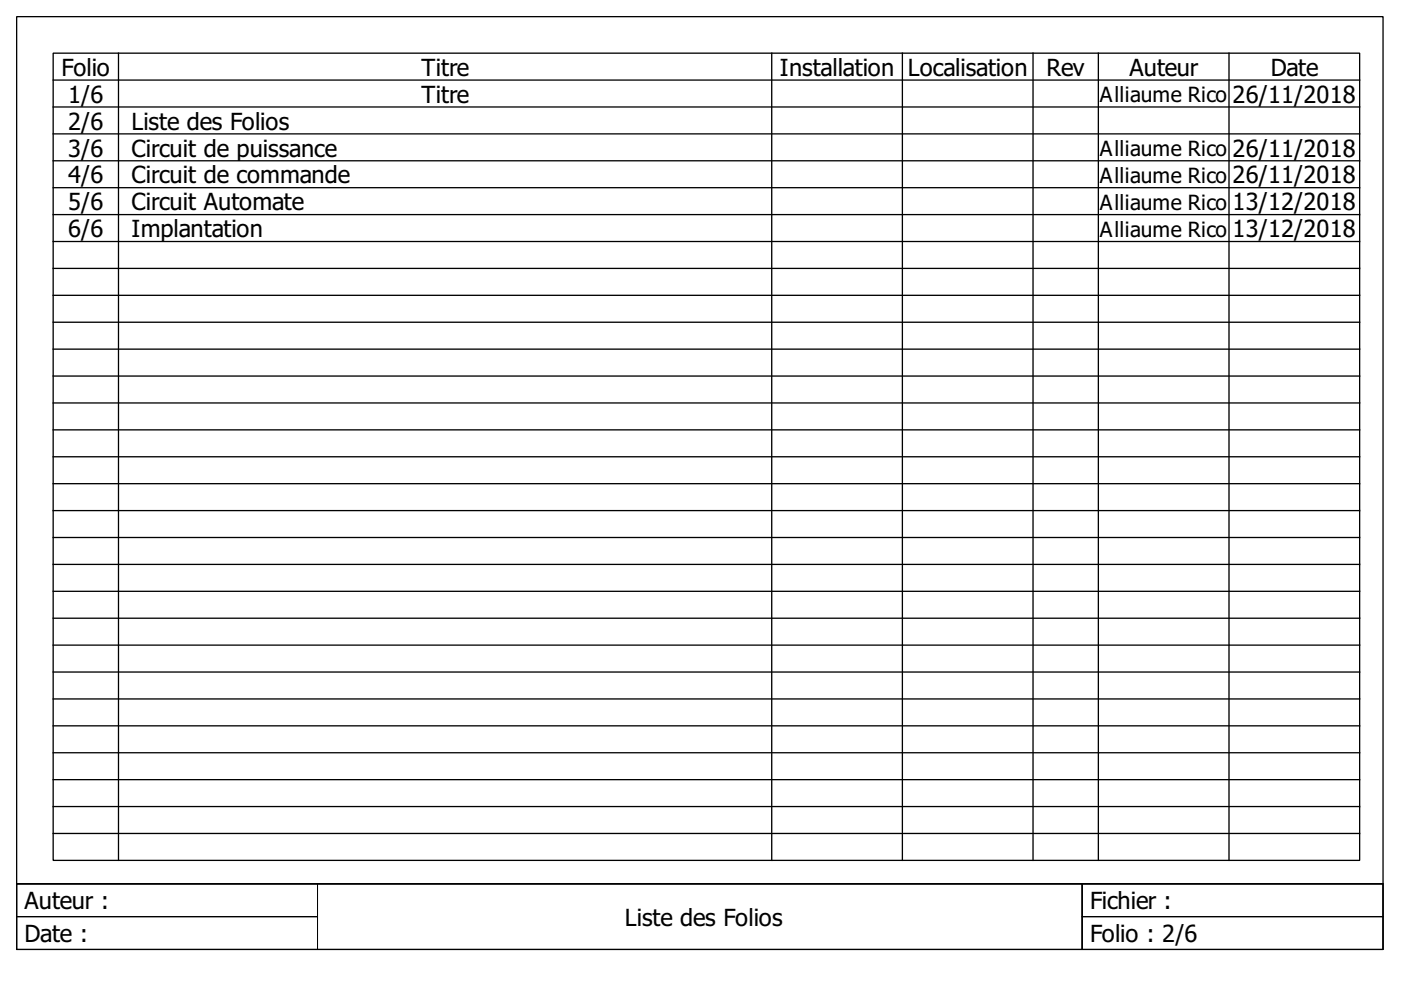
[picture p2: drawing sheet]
<svg xmlns="http://www.w3.org/2000/svg" width="297mm" height="210mm" viewBox="0 0 297 210" stroke-linecap="round" stroke-linejoin="round" font-family="sans-serif">
<defs><g id="words">
<g font-size="5">
<text x="13" y="16.1">Folio</text>
<text x="89.4" y="16.1">Titre</text>
<text x="165.4" y="16.1">Installation</text>
<text x="192.5" y="16.1">Localisation</text>
<text x="221.9" y="16.1">Rev</text>
<text x="239.5" y="16.1">Auteur</text>
<text x="269.4" y="16.1">Date</text>
<text x="14.4" y="21.8">1/6</text>
<text x="89.4" y="21.8">Titre</text>
<text x="261.3" y="21.8">26/11/2018</text>
<text x="14.4" y="27.5">2/6</text>
<text x="27.9" y="27.5">Liste des Folios</text>
<text x="14.4" y="33.2">3/6</text>
<text x="27.9" y="33.2">Circuit de puissance</text>
<text x="261.3" y="33.2">26/11/2018</text>
<text x="14.4" y="38.9">4/6</text>
<text x="27.9" y="38.9">Circuit de commande</text>
<text x="261.3" y="38.9">26/11/2018</text>
<text x="14.4" y="44.6">5/6</text>
<text x="27.9" y="44.6">Circuit Automate</text>
<text x="261.3" y="44.6">13/12/2018</text>
<text x="14.4" y="50.3">6/6</text>
<text x="27.9" y="50.3">Implantation</text>
<text x="261.3" y="50.3">13/12/2018</text>
<text x="5.2" y="192.8">Auteur :</text>
<text x="132.5" y="196.3">Liste des Folios</text>
<text x="231.1" y="192.8">Fichier :</text>
<text x="5.2" y="199.8">Date :</text>
<text x="231.1" y="199.8">Folio : 2/6</text>
</g>
<g font-size="4.5">
<text x="233.2" y="21.6">Alliaume Rico</text>
<text x="233.2" y="33">Alliaume Rico</text>
<text x="233.2" y="38.8">Alliaume Rico</text>
<text x="233.2" y="44.5">Alliaume Rico</text>
<text x="233.2" y="50.2">Alliaume Rico</text>
</g>
</g></defs>
<path d="M11.3 11.3h277v171.1h-277z" fill="#fff" stroke="#000" stroke-width=".28"/>
<g fill="none" stroke="#000" stroke-width=".28">
<path d="M3.5 3.5h289.7v183.9h-289.7zM11.3 17h277M25.1 11.3v171.1M163.6 11.3v171.1M191.3 11.3v171.1M219 11.3v171.1M232.9 11.3v171.1M260.6 11.3v171.1M11.3 22.7h277M11.3 28.4h277M11.3 34.1h277M11.3 39.8h277"/>
<path d="M11.3 45.5h277M11.3 51.2h277M11.3 56.9h277M11.3 62.6h277M11.3 68.3h277M11.3 74h277M11.3 79.7h277M11.3 85.4h277M11.3 91.1h277M11.3 96.8h277M11.3 102.6h277M11.3 108.3h277"/>
<path d="M11.3 114h277M11.3 119.7h277M11.3 125.4h277M11.3 131.1h277M11.3 136.8h277M11.3 142.5h277M11.3 148.2h277M11.3 153.9h277M11.3 159.6h277M11.3 165.3h277M11.3 171h277M11.3 176.7h277"/>
<path d="M3.5 187.4h289.7v13.9h-289.7z"/>
</g>
<path d="M3.5 187.4h63.8v6.9h-63.8zM3.5 194.3h63.8v7h-63.8zM67.3 187.4h162.1v13.9h-162.1zM229.4 187.4h63.8v6.9h-63.8zM229.4 194.3h63.8v7h-63.8z" fill="none" stroke="#000" stroke-width=".21"/>
<use href="#words"/>
</svg>
